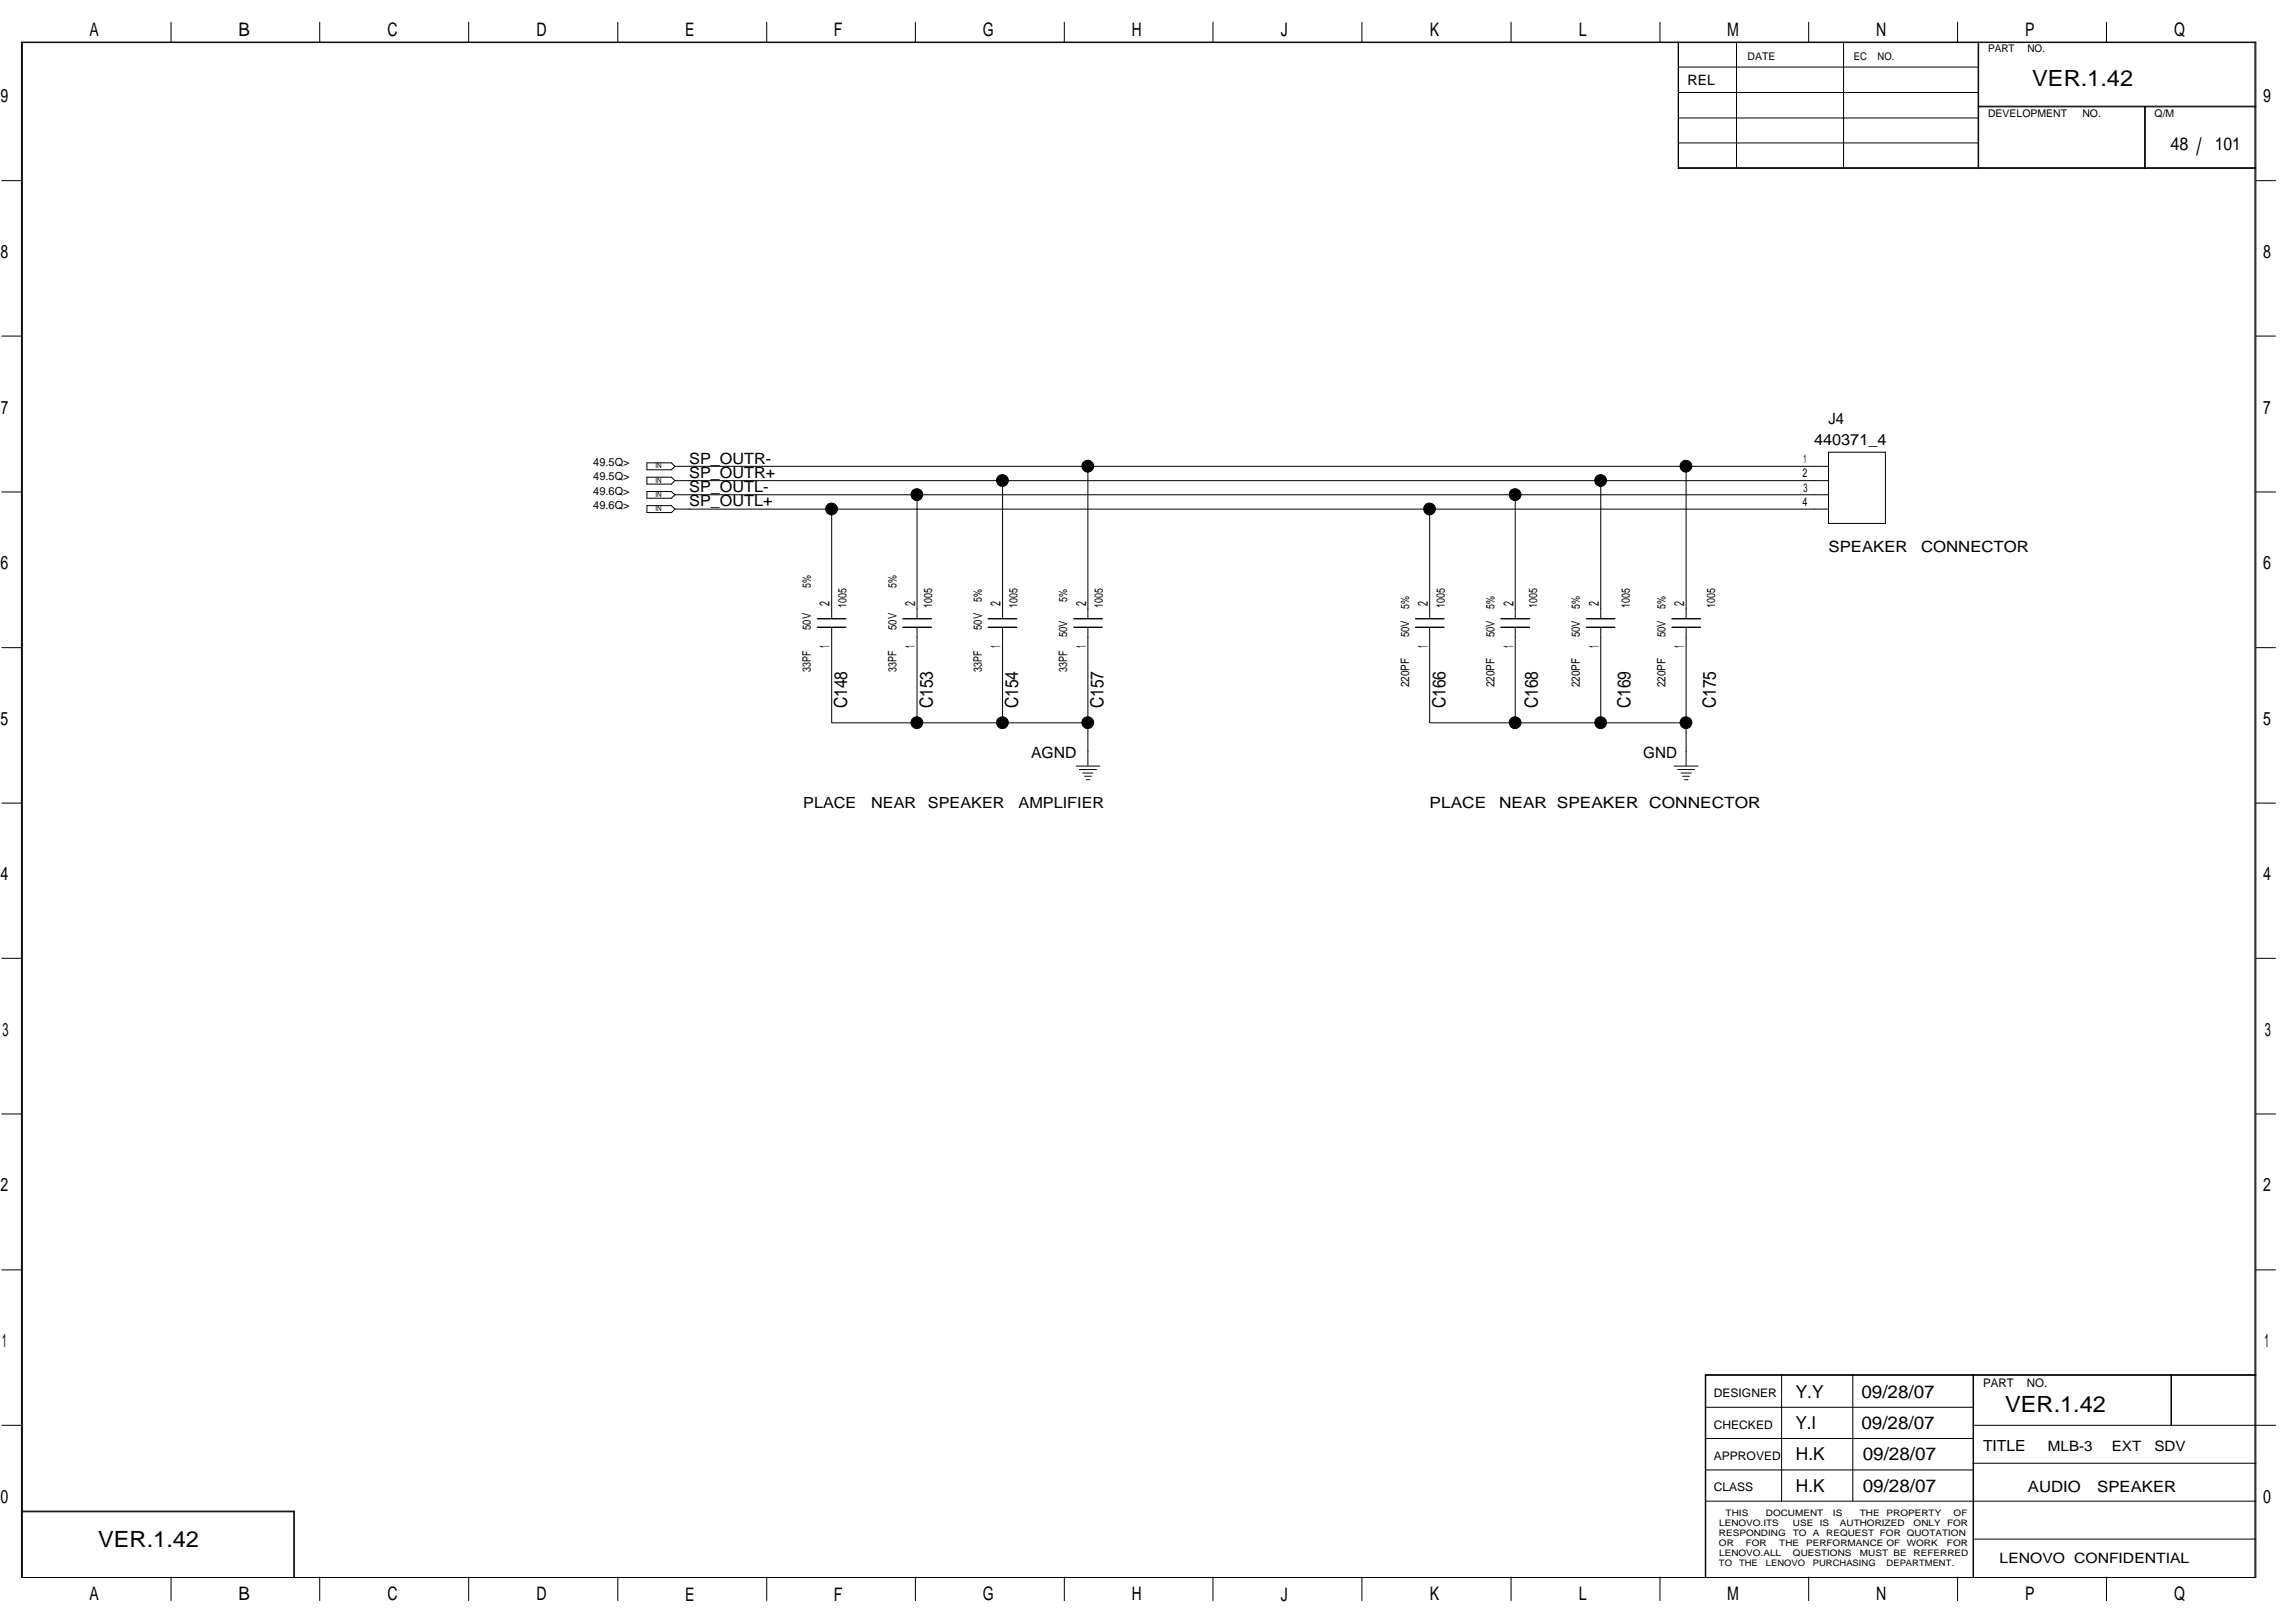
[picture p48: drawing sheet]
<svg xmlns="http://www.w3.org/2000/svg" width="420mm" height="297mm" viewBox="0 0 420 297" stroke-linecap="round" stroke-linejoin="round" font-family="sans-serif">
<defs><g id="words">
<text font-size="4.4" x="402.1" y="28.4">/</text>
<g font-size="4.1">
<text x="372.1" y="15.7">VER.1.42</text>
<text x="367.1" y="258.4">VER.1.42</text>
<text x="18" y="283.2">VER.1.42</text>
</g>
<g font-size="3.4">
<text x="16.4" y="6.6">A</text>
<text x="43.6" y="6.6">B</text>
<text x="70.9" y="6.6">C</text>
<text x="98.2" y="6.6">D</text>
<text x="125.4" y="6.6">E</text>
<text x="152.7" y="6.6">F</text>
<text x="179.9" y="6.6">G</text>
<text x="207.2" y="6.6">H</text>
<text x="234.5" y="6.6">J</text>
<text x="261.8" y="6.6">K</text>
<text x="289" y="6.6">L</text>
<text x="316.2" y="6.6">M</text>
<text x="343.5" y="6.6">N</text>
<text x="370.8" y="6.6">P</text>
<text x="398" y="6.6">Q</text>
<text x=".1" y="18.8">9</text>
<text x="414.3" y="18.8">9</text>
<text x=".1" y="47.2">8</text>
<text x="414.3" y="47.2">8</text>
<text x=".2" y="75.7">7</text>
<text x="414.3" y="75.7">7</text>
<text x=".1" y="104.2">6</text>
<text x="414.3" y="104.2">6</text>
<text x=".1" y="132.7">5</text>
<text x="414.3" y="132.7">5</text>
<text x=".1" y="161.1">4</text>
<text x="414.3" y="161.1">4</text>
<text x=".5" y="189.6">3</text>
<text x="414.6" y="189.6">3</text>
<text x=".1" y="218.1">2</text>
<text x="414.3" y="218.1">2</text>
<text x=".4" y="246.6">1</text>
<text x="414.6" y="246.6">1</text>
<text x=".1" y="275.1">0</text>
<text x="414.3" y="275.1">0</text>
<text x="16.4" y="292.9">A</text>
<text x="43.6" y="292.9">B</text>
<text x="70.9" y="292.9">C</text>
<text x="98.2" y="292.9">D</text>
<text x="125.4" y="292.9">E</text>
<text x="152.7" y="292.9">F</text>
<text x="179.9" y="292.9">G</text>
<text x="207.2" y="292.9">H</text>
<text x="234.5" y="292.9">J</text>
<text x="261.8" y="292.9">K</text>
<text x="289" y="292.9">L</text>
<text x="316.2" y="292.9">M</text>
<text x="343.5" y="292.9">N</text>
<text x="370.8" y="292.9">P</text>
<text x="398" y="292.9">Q</text>
</g>
<g font-size="3.3">
<text x="397.4" y="27.4">48</text>
<text x="405.5" y="27.4">101</text>
<text x="155.1" y="129.7" transform="rotate(-90 155.1 129.7)">C148</text>
<text x="170.8" y="129.7" transform="rotate(-90 170.8 129.7)">C153</text>
<text x="186.4" y="129.7" transform="rotate(-90 186.4 129.7)">C154</text>
<text x="202" y="129.7" transform="rotate(-90 202 129.7)">C157</text>
<text x="264.6" y="129.7" transform="rotate(-90 264.6 129.7)">C166</text>
<text x="281.5" y="129.7" transform="rotate(-90 281.5 129.7)">C168</text>
<text x="298.5" y="129.7" transform="rotate(-90 298.5 129.7)">C169</text>
<text x="314.1" y="129.7" transform="rotate(-90 314.1 129.7)">C175</text>
<text x="328.7" y="255.8">Y.Y</text>
<text x="340.8" y="255.8">09/28/07</text>
<text x="328.7" y="261.6">Y.I</text>
<text x="340.8" y="261.6">09/28/07</text>
<text x="328.8" y="267.3">H.K</text>
<text x="341" y="267.3">09/28/07</text>
<text x="328.8" y="273">H.K</text>
<text x="341" y="273">09/28/07</text>
</g>
<g font-size="2.8">
<text x="334.8" y="77.5">J4</text>
<text x="332.1" y="81.4">440371_4</text>
<text x="126.2" y="84.8">SP_OUTR-</text>
<text x="126.2" y="87.4">SP_OUTR+</text>
<text x="126.2" y="90">SP_OUTL-</text>
<text x="126.2" y="92.7">SP_OUTL+</text>
<text x="334.8" y="101">SPEAKER</text>
<text x="351.7" y="101">CONNECTOR</text>
<text x="188.8" y="138.8">AGND</text>
<text x="300.9" y="138.8">GND</text>
<text x="147.1" y="148">PLACE</text>
<text x="159.5" y="148">NEAR</text>
<text x="169.9" y="148">SPEAKER</text>
<text x="186.5" y="148">AMPLIFIER</text>
<text x="261.7" y="147.9">PLACE</text>
<text x="274.4" y="147.9">NEAR SPEAKER CONNECTOR</text>
<text x="363" y="265.6">TITLE</text>
<text x="371.3" y="273.1">AUDIO</text>
<text x="384" y="273.1">SPEAKER</text>
</g>
<g font-size="2.6">
<text x="308.9" y="15.5">REL</text>
<text x="151.9" y="110.9" transform="rotate(-90 151.9 110.9)">2</text>
<text x="167.5" y="110.9" transform="rotate(-90 167.5 110.9)">2</text>
<text x="183.2" y="110.9" transform="rotate(-90 183.2 110.9)">2</text>
<text x="198.8" y="110.9" transform="rotate(-90 198.8 110.9)">2</text>
<text x="261.4" y="110.9" transform="rotate(-90 261.4 110.9)">2</text>
<text x="277.1" y="110.9" transform="rotate(-90 277.1 110.9)">2</text>
<text x="292.7" y="110.9" transform="rotate(-90 292.7 110.9)">2</text>
<text x="308.3" y="110.9" transform="rotate(-90 308.3 110.9)">2</text>
<text x="151.9" y="118.7" transform="rotate(-90 151.9 118.7)">1</text>
<text x="167.5" y="118.7" transform="rotate(-90 167.5 118.7)">1</text>
<text x="183.2" y="118.7" transform="rotate(-90 183.2 118.7)">1</text>
<text x="198.8" y="118.7" transform="rotate(-90 198.8 118.7)">1</text>
<text x="261.4" y="118.7" transform="rotate(-90 261.4 118.7)">1</text>
<text x="277.1" y="118.7" transform="rotate(-90 277.1 118.7)">1</text>
<text x="292.7" y="118.7" transform="rotate(-90 292.7 118.7)">1</text>
<text x="308.3" y="118.7" transform="rotate(-90 308.3 118.7)">1</text>
<text x="374.9" y="265.5">MLB-3</text>
<text x="386.6" y="265.5">EXT</text>
<text x="394.4" y="265.5">SDV</text>
<text x="366.1" y="286.1">LENOVO CONFIDENTIAL</text>
</g>
<g font-size="2.2">
<text x="330" y="87.4">2</text>
<text x="330.1" y="84.8">1</text>
<text x="330" y="92.6">4</text>
<text x="330.2" y="90">3</text>
<text x="313.8" y="255.7">DESIGNER</text>
<text x="363" y="253.8">PART</text>
<text x="371.1" y="253.8">NO.</text>
<text x="313.8" y="261.5">CHECKED</text>
<text x="313.8" y="267.2">APPROVED</text>
<text x="313.8" y="272.9">CLASS</text>
</g>
<g font-size="2.1">
<text x="148.5" y="107.5" transform="rotate(-90 148.5 107.5)">5%</text>
<text x="164.1" y="107.5" transform="rotate(-90 164.1 107.5)">5%</text>
<text x="155" y="111.3" transform="rotate(-90 155 111.3)">1005</text>
<text x="170.6" y="111.3" transform="rotate(-90 170.6 111.3)">1005</text>
<text x="179.7" y="110.1" transform="rotate(-90 179.7 110.1)">5%</text>
<text x="186.3" y="111.3" transform="rotate(-90 186.3 111.3)">1005</text>
<text x="195.4" y="110.1" transform="rotate(-90 195.4 110.1)">5%</text>
<text x="201.9" y="111.3" transform="rotate(-90 201.9 111.3)">1005</text>
<text x="258" y="111.4" transform="rotate(-90 258 111.4)">5%</text>
<text x="264.5" y="111.3" transform="rotate(-90 264.5 111.3)">1005</text>
<text x="273.6" y="111.4" transform="rotate(-90 273.6 111.4)">5%</text>
<text x="281.4" y="111.3" transform="rotate(-90 281.4 111.3)">1005</text>
<text x="289.3" y="111.4" transform="rotate(-90 289.3 111.4)">5%</text>
<text x="298.4" y="111.3" transform="rotate(-90 298.4 111.3)">1005</text>
<text x="304.9" y="111.4" transform="rotate(-90 304.9 111.4)">5%</text>
<text x="314" y="111.3" transform="rotate(-90 314 111.3)">1005</text>
<text x="148.5" y="115.3" transform="rotate(-90 148.5 115.3)">50V</text>
<text x="164.1" y="115.3" transform="rotate(-90 164.1 115.3)">50V</text>
<text x="179.7" y="115.3" transform="rotate(-90 179.7 115.3)">50V</text>
<text x="195.4" y="116.6" transform="rotate(-90 195.4 116.6)">50V</text>
<text x="258" y="116.6" transform="rotate(-90 258 116.6)">50V</text>
<text x="273.6" y="116.6" transform="rotate(-90 273.6 116.6)">50V</text>
<text x="289.3" y="116.6" transform="rotate(-90 289.3 116.6)">50V</text>
<text x="304.9" y="116.6" transform="rotate(-90 304.9 116.6)">50V</text>
<text x="148.5" y="122.9" transform="rotate(-90 148.5 122.9)">33PF</text>
<text x="164.1" y="122.9" transform="rotate(-90 164.1 122.9)">33PF</text>
<text x="179.7" y="122.9" transform="rotate(-90 179.7 122.9)">33PF</text>
<text x="195.4" y="122.9" transform="rotate(-90 195.4 122.9)">33PF</text>
<text x="258" y="125.8" transform="rotate(-90 258 125.8)">220PF</text>
<text x="273.6" y="125.8" transform="rotate(-90 273.6 125.8)">220PF</text>
<text x="289.3" y="125.8" transform="rotate(-90 289.3 125.8)">220PF</text>
<text x="304.9" y="125.8" transform="rotate(-90 304.9 125.8)">220PF</text>
</g>
<g font-size="2">
<text x="108.6" y="85.3">49.5Q&gt;</text>
<text x="108.6" y="87.9">49.5Q&gt;</text>
<text x="108.6" y="90.5">49.6Q&gt;</text>
<text x="108.6" y="93.1">49.6Q&gt;</text>
</g>
<g font-size="1.9">
<text x="319.9" y="11">DATE</text>
<text x="339.4" y="11">EC</text>
<text x="343.7" y="11">NO.</text>
<text x="364" y="9.5">PART</text>
<text x="371.2" y="9.5">NO.</text>
<text x="364" y="21.3">DEVELOPMENT</text>
<text x="381.2" y="21.3">NO.</text>
<text x="394.5" y="21.3">Q/M</text>
</g>
<g font-size="1.6">
<text x="314.7" y="281.2">RESPONDING</text>
<text x="314.7" y="279.3">LENOVO.ITS</text>
<text x="315.9" y="277.5">THIS</text>
<text x="323.3" y="277.5">DOCUMENT</text>
<text x="328.2" y="281.2">TO</text>
<text x="328.2" y="279.3">USE</text>
<text x="331.9" y="281.2">A</text>
<text x="333.2" y="279.3">IS</text>
<text x="334.3" y="281.2">REQUEST FOR QUOTATION</text>
<text x="335.6" y="277.5">IS</text>
<text x="336.8" y="279.3">AUTHORIZED</text>
<text x="340.5" y="277.5">THE</text>
<text x="345.4" y="277.5">PROPERTY</text>
<text x="350.3" y="279.3">ONLY</text>
<text x="356.5" y="279.3">FOR</text>
<text x="357.7" y="277.5">OF</text>
<text x="314.7" y="286.7">TO</text>
<text x="314.7" y="283">OR</text>
<text x="314.7" y="284.9">LENOVO.ALL</text>
<text x="318.4" y="286.7">THE</text>
<text x="319.6" y="283">FOR</text>
<text x="323.3" y="286.7">LENOVO</text>
<text x="325.7" y="283">THE</text>
<text x="328.2" y="284.9">QUESTIONS</text>
<text x="330.7" y="283">PERFORMANCE OF</text>
<text x="331.9" y="286.7">PURCHASING</text>
<text x="340.5" y="284.9">MUST BE</text>
<text x="345.4" y="286.7">DEPARTMENT.</text>
<text x="349.1" y="283">WORK</text>
<text x="350.3" y="284.9">REFERRED</text>
<text x="356.4" y="283">FOR</text>
</g>
<g font-size="1.4">
<text x="120" y="88.3">IN</text>
<text x="120" y="85.7">IN</text>
<text x="120" y="90.9">IN</text>
<text x="120" y="93.6">IN</text>
</g>
</g></defs>
<g fill="none" stroke="#000" stroke-width=".25">
<path d="M149.6 113.2h5.2M149.6 114.8h5.2M165.3 113.2h5.2M165.3 114.8h5.2M180.9 113.2h5.2M180.9 114.8h5.2M196.6 113.2h5.2M196.6 114.8h5.2M259.2 113.2h5.2M259.2 114.8h5.2M274.8 113.2h5.2M274.8 114.8h5.2"/>
<path d="M290.4 113.2h5.2M290.4 114.8h5.2M306.1 113.2h5.2M306.1 114.8h5.2"/>
</g>
<g fill="none" stroke="#000" stroke-width=".18">
<path d="M3.9 7.7h409.1v281h-409.1zM31.3 4.1v3.6M58.5 4.1v3.6M85.8 4.1v3.6M113.1 4.1v3.6M140.4 4.1v3.6M167.6 4.1v3.6M194.8 4.1v3.6M222.1 4.1v3.6M249.3 4.1v3.6M276.6 4.1v3.6M303.9 4.1v3.6"/>
<path d="M307.2 7.7v23.1h105.8M307.2 12.3h55M307.2 16.9h55M307.3 7.7v23.1M317.9 7.7v23.1M331.1 4.1v3.6M337.5 7.7v23.1M358.4 4.1v3.6M362.2 7.7v23.1M362.2 19.4h50.8M362.2 19.6h50.8M385.6 4.1v3.6"/>
<path d="M392.6 19.6v11.2M392.8 19.6v11.2M.3 33.1h3.6M307.2 30.7h105.8M307.2 21.6h55M307.3 26.2h54.9M413 33.1h3.6M.3 61.5h3.6M413 61.5h3.6M.3 90h3.6M118.4 92.5h4.5l.7 .7-.7 .6h-4.5zM118.4 84.7h4.5l.7 .6-.7 .7h-4.5z"/>
<path d="M118.4 87.3h4.5l.7 .7-.7 .6h-4.5zM118.4 90h4.5l.7 .6-.7 .6h-4.5zM123.6 85.3h185.1M123.6 88h211.2M123.6 93.2h211.2M152.3 93.2v20M167.9 90.6v22.6M183.5 88v25.2M199.2 85.3v27.9M261.7 93.2v20M277.4 90.6v22.6M293.1 88v25.2"/>
<path d="M308.7 85.3v27.9M334.8 82.8h10.4v13h-10.4zM334.8 85.3h-26.1M334.8 90.6h-211.2M413 90h3.6M.3 118.5h3.6M152.3 114.8v17.5h15.6M167.9 114.8v17.5M183.5 114.8v17.5M199.2 114.8v25.3M261.7 114.8v17.5h15.7M277.4 114.8v17.5"/>
<path d="M293.1 114.8v17.5M308.7 114.8v25.3M413 118.5h3.6M167.9 132.3h31.3M277.4 132.3h31.3M.3 147h3.6M197 140.2h4.4M197.6 140.8h3.1M198.2 141.5h1.9M198.6 142.1h1.2M198.9 142.7h.6M306.5 140.2h4.4"/>
<path d="M307.1 140.8h3.1M307.8 141.5h1.8M308 142.1h1.3M308.4 142.7h.6M413 147h3.6M.3 175.4h3.6M413 175.4h3.6M.3 203.9h3.6M413 203.9h3.6M.3 232.4h3.6M413 232.4h3.6M312.2 251.7h100.8"/>
<path d="M312.2 257.6h49M312.3 251.6v37M326.2 251.6v23.1M339.2 251.6v23.1M361.2 251.6v37M361.3 251.6v37M397.5 251.6v9.3M413 251.6h-100.8v37M.3 260.9h3.6M3.9 276.6h50v12M3.9 276.7h50M53.8 276.6v12"/>
<path d="M312.2 274.7h100.8M312.2 263.3h49M312.2 269h49M361.2 267.8h51.8M361.2 260.9h55.4M4.1 288.6v-280.8h408.7v280.8M31.3 288.6v4.3M58.5 288.6v4.3M85.8 288.6v4.3M113.1 288.6v4.3M140.4 288.6v4.3M167.6 288.6v4.3"/>
<path d="M194.8 288.6v4.3M222.1 288.6v4.3M249.3 288.6v4.3M276.6 288.6v4.3M303.9 288.6v4.3M331.1 288.6v4.3M358.4 288.6v4.3M361.2 281.7h51.8M385.6 288.6v4.3"/>
</g>
<g fill="#000" stroke="#000" stroke-width=".18">
<circle cx="152.2" cy="93.1" r="1.08"/>
<circle cx="167.9" cy="90.5" r="1.08"/>
<circle cx="183.5" cy="87.9" r="1.08"/>
<circle cx="199.1" cy="85.3" r="1.08"/>
<circle cx="261.7" cy="93.1" r="1.08"/>
<circle cx="277.4" cy="90.5" r="1.08"/>
<circle cx="293" cy="87.9" r="1.08"/>
<circle cx="308.7" cy="85.3" r="1.08"/>
<circle cx="167.9" cy="132.3" r="1.08"/>
<circle cx="183.5" cy="132.3" r="1.08"/>
<circle cx="199.1" cy="132.3" r="1.08"/>
<circle cx="277.4" cy="132.3" r="1.08"/>
<circle cx="293" cy="132.3" r="1.08"/>
<circle cx="308.7" cy="132.3" r="1.08"/>
</g>
<use href="#words"/>
</svg>
